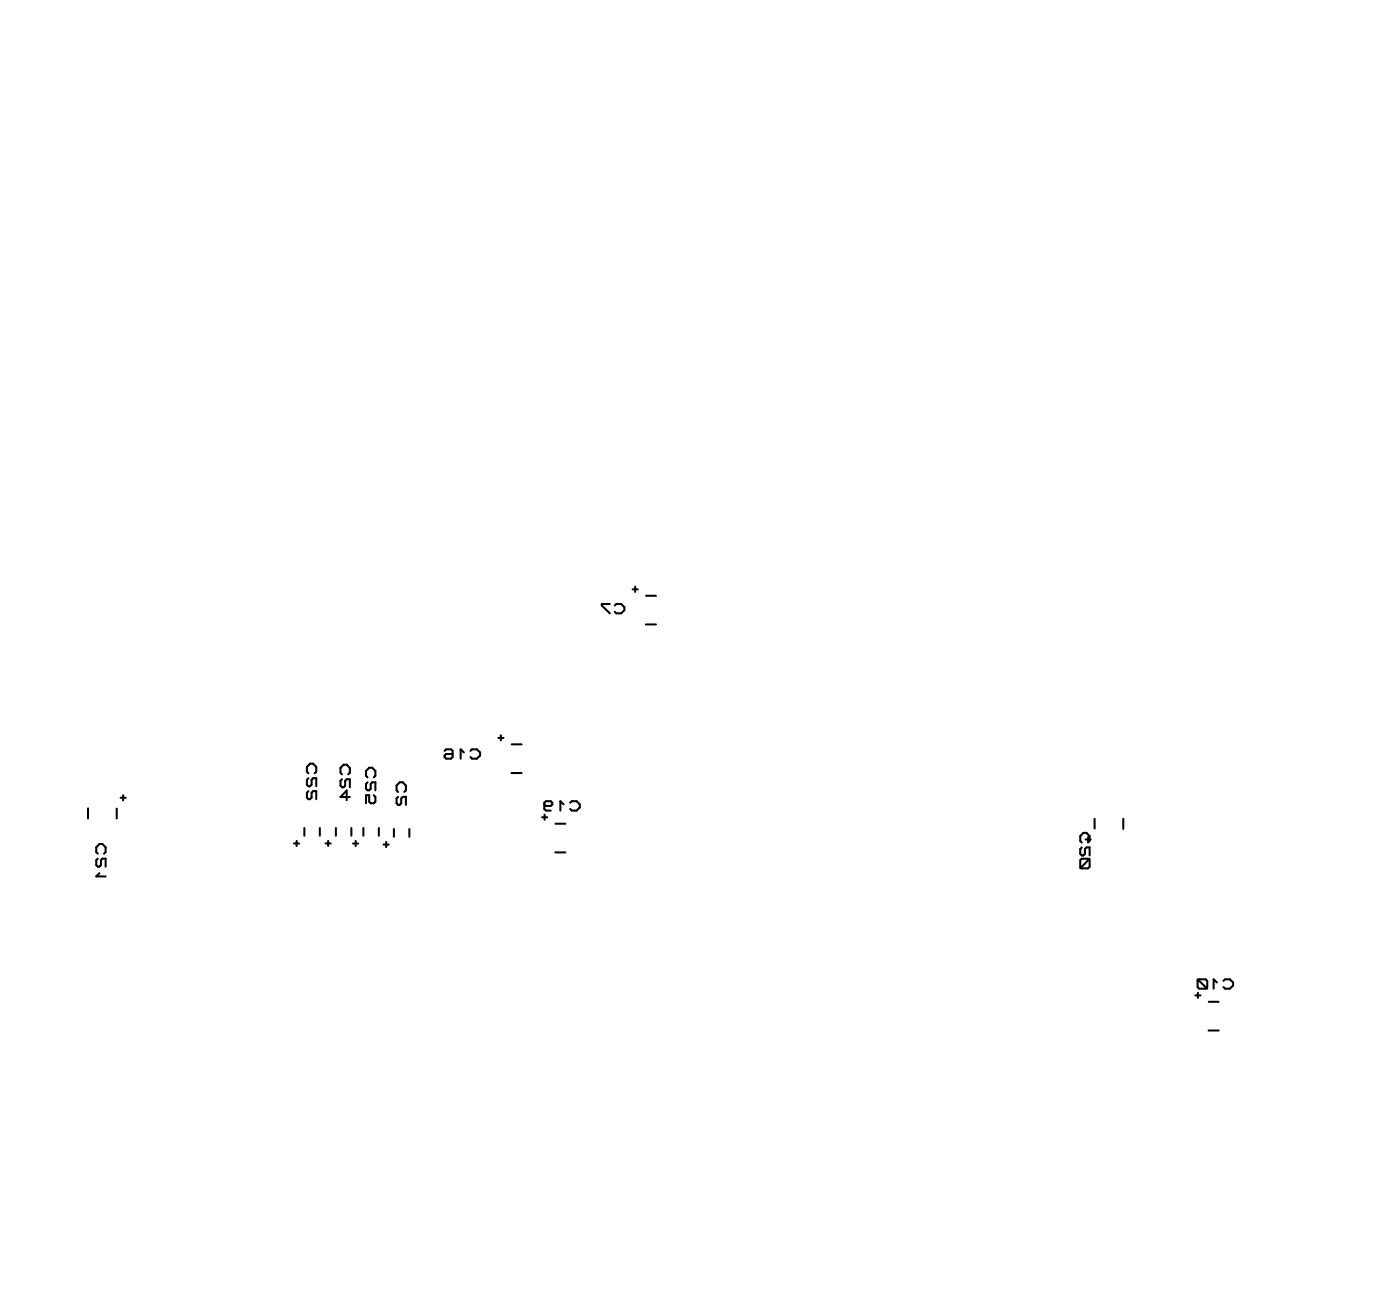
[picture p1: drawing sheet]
<svg xmlns="http://www.w3.org/2000/svg" width="138mm" height="129mm" viewBox="0 0 138 129" stroke-linecap="round" stroke-linejoin="round" font-family="sans-serif">
<g fill="none" stroke="#000" stroke-width=".2">
<path d="M59.9 59.3h-.8v.2l.8 .8M60.4 59.5l.2-.2h.4l.4 .4v.3l-.4 .3h-.4l-.2-.2M62.2 57.9h.5M62.4 57.6v.6M63.5 58.5h1M8.6 79.4v1M11.5 79.5v.9M11.8 78.4h.6M12.1 78.1v.5M30.3 76l-.1-.2v-.4l.3-.4h.3l.3 .4v.4l-.2 .2M30.3 76.5l-.1 .1v.5l.1 .2h.2l.1-.2v-.5l.2-.1h.3v.8M30.3 77.7l-.1 .2v.5l.1 .1h.2l.1-.1v-.5l.2-.2h.3v.8"/>
<path d="M33.6 76.1l-.1-.2v-.4l.3-.4h.3l.3 .4v.4l-.2 .2M33.6 76.6l-.1 .1v.5l.1 .2h.2l.1-.2v-.5l.2-.1h.3v.8M34.4 78.3h-.9l.6-.6v.9M36.1 76.4l-.1-.2v-.4l.3-.4h.3l.3 .4v.4l-.2 .2M36.1 76.9l-.1 .1v.5l.1 .2h.2l.1-.2v-.5l.2-.1h.3v.8M36.7 78.1l.2 .2v.5l-.2 .1h-.3l-.1-.1v-.7h-.3v.8M39.1 77.8l-.1-.1v-.5l.3-.3h.3l.3 .3v.5l-.2 .1M39.1 78.3l-.1 .2v.4l.1 .2h.2l.1-.2v-.4l.2-.2h.3v.8M43.7 73.8l.1-.2h.5l.2 .2v.6l-.2 .1h-.5l-.1-.1v-.2l.1-.1h.7M45.6 73.9l-.3-.3v.9M46.2 73.8l.2-.2h.5l.3 .3v.3l-.3 .3h-.5l-.2-.1M49 72.5h.5"/>
<path d="M49.2 72.2v.6M50.3 76h1M50.3 73.1h1M53.5 79l.1 .2h.5l.2-.2v-.1l-.2-.2h-.5l-.1 .2v.6l.1 .1h.5M55.4 79l-.3-.3v.9M56 78.9l.2-.2h.5l.3 .3v.3l-.3 .3h-.5l-.2-.1M63.5 61.4h1M9.6 83.9l-.1-.2v-.4l.3-.4h.3l.3 .4v.4l-.2 .2M9.6 84.4l-.1 .1v.5l.1 .2h.2l.1-.2v-.5l.2-.1h.3v.8M9.8 85.8l-.3 .3h.9M28.9 82.9h.5M29.1 82.6v.5"/>
<path d="M29.9 81.4v.7M31.4 81.4v.7M32 82.9h.5M32.2 82.6v.5M33 81.4v.7M34.5 81.4v.7M34.7 82.9h.5M34.9 82.6v.5M35.7 81.4v.7M37.2 81.4v.7M37.7 83h.5M37.9 82.7v.5"/>
<path d="M38.7 81.5v.7M40.2 81.5v.7M53.3 80.3h.5M53.5 80v.6M54.6 83.8h1M54.6 80.9h1M106.3 82.8l-.1-.2v-.4l.3-.4h.3l.3 .4v.4l-.2 .2M106.3 83.3l-.1 .1v.5l.1 .2h.2l.1-.2v-.5l.2-.1h.3v.8M106.3 84.4h.6l.2 .1v.7l-.2 .1h-.6l-.1-.1v-.7zM106.7 82.5h.5M106.9 82.2v.5M107.1 84.4l-.9 .9"/>
<path d="M107.6 80.5v.9M110.4 80.5v.9M117.5 97.8h.5M117.7 96.4l.1-.2h.7l.1 .2v.6l-.1 .1h-.7l-.1-.1zM117.7 96.2l.9 .9M117.7 97.5v.6M118.8 98.4h1M119.6 96.5l-.3-.3v.9M120.2 96.4l.2-.2h.5l.3 .3v.3l-.3 .3h-.5l-.2-.1M118.8 101.3h1"/>
</g>
</svg>
